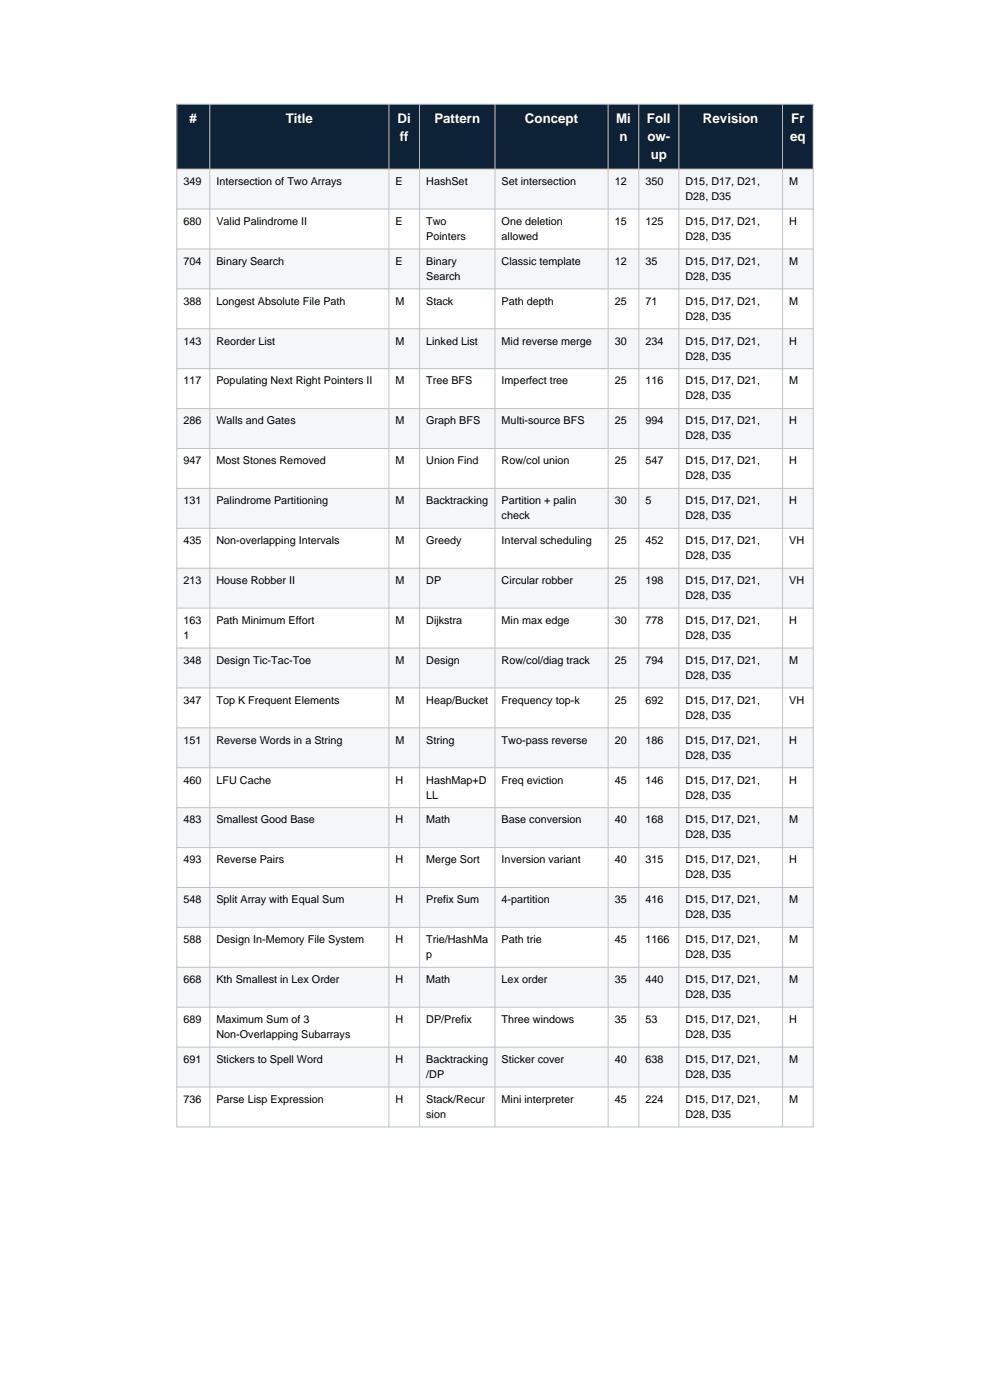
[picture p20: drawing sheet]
<svg xmlns="http://www.w3.org/2000/svg" width="210mm" height="297mm" viewBox="0 0 210 297" stroke-linecap="round" stroke-linejoin="round" font-family="sans-serif">
<defs><g id="words">
<g font-size="2.8" fill="#fff">
<text x="40.2" y="26">#</text>
<text x="60.6" y="26">Title</text>
<text x="84.3" y="26">Di</text>
<text x="84.8" y="29.9">ff</text>
<text x="92.1" y="26">Pattern</text>
<text x="111.4" y="26">Concept</text>
<text x="130.7" y="26">Mi</text>
<text x="131.4" y="29.9">n</text>
<text x="137.2" y="26">Foll</text>
<text x="137.3" y="29.9">ow-</text>
<text x="149.1" y="26">Revision</text>
<text x="167.6" y="29.9">eq</text>
<text x="167.8" y="26">Fr</text>
<text x="138" y="33.8">up</text>
</g>
<g font-size="2.3">
<text x="38.9" y="39.2">349</text>
<text x="45.9" y="39.2">Intersection of Two Arrays</text>
<text x="83.9" y="39.2">E</text>
<text x="90.4" y="39.2">HashSet</text>
<text x="106.4" y="39.2">Set intersection</text>
<text x="130.4" y="39.2">12</text>
<text x="136.9" y="39.2">350</text>
<text x="145.4" y="39.2">D15, D17, D21,</text>
<text x="167.4" y="39.2">M</text>
<text x="38.9" y="47.7">680</text>
<text x="45.9" y="47.7">Valid Palindrome II</text>
<text x="83.9" y="47.7">E</text>
<text x="90.4" y="47.7">Two</text>
<text x="106.4" y="47.7">One deletion</text>
<text x="130.4" y="47.7">15</text>
<text x="136.9" y="47.7">125</text>
<text x="145.4" y="42.4">D28, D35</text>
<text x="145.4" y="47.7">D15, D17, D21,</text>
<text x="167.4" y="47.7">H</text>
<text x="90.4" y="50.9">Pointers</text>
<text x="106.4" y="50.9">allowed</text>
<text x="145.4" y="50.9">D28, D35</text>
<text x="38.9" y="56.2">704</text>
<text x="45.9" y="56.2">Binary Search</text>
<text x="83.9" y="56.2">E</text>
<text x="90.4" y="56.2">Binary</text>
<text x="90.4" y="59.3">Search</text>
<text x="106.4" y="56.2">Classic template</text>
<text x="130.4" y="56.2">12</text>
<text x="136.9" y="56.2">35</text>
<text x="145.4" y="56.2">D15, D17, D21,</text>
<text x="145.4" y="59.3">D28, D35</text>
<text x="167.4" y="56.2">M</text>
<text x="38.9" y="64.6">388</text>
<text x="45.9" y="64.6">Longest Absolute File Path</text>
<text x="83.9" y="64.6">M</text>
<text x="90.4" y="64.6">Stack</text>
<text x="106.4" y="64.6">Path depth</text>
<text x="130.4" y="64.6">25</text>
<text x="136.9" y="64.6">71</text>
<text x="145.4" y="64.6">D15, D17, D21,</text>
<text x="167.4" y="64.6">M</text>
<text x="145.4" y="67.8">D28, D35</text>
<text x="38.9" y="73.1">143</text>
<text x="45.9" y="73.1">Reorder List</text>
<text x="83.9" y="73.1">M</text>
<text x="90.4" y="73.1">Linked List</text>
<text x="106.4" y="73.1">Mid reverse merge</text>
<text x="130.4" y="73.1">30</text>
<text x="136.9" y="73.1">234</text>
<text x="145.4" y="73.1">D15, D17, D21,</text>
<text x="145.4" y="76.3">D28, D35</text>
<text x="167.4" y="73.1">H</text>
<text x="38.9" y="81.6">117</text>
<text x="45.9" y="81.6">Populating Next Right Pointers II</text>
<text x="83.9" y="81.6">M</text>
<text x="90.4" y="81.6">Tree BFS</text>
<text x="106.4" y="81.6">Imperfect tree</text>
<text x="130.4" y="81.6">25</text>
<text x="136.9" y="81.6">116</text>
<text x="145.4" y="81.6">D15, D17, D21,</text>
<text x="167.4" y="81.6">M</text>
<text x="145.4" y="84.7">D28, D35</text>
<text x="38.9" y="90">286</text>
<text x="45.9" y="90">Walls and Gates</text>
<text x="83.9" y="90">M</text>
<text x="90.4" y="90">Graph BFS</text>
<text x="106.4" y="90">Multi-source BFS</text>
<text x="130.4" y="90">25</text>
<text x="136.9" y="90">994</text>
<text x="145.4" y="90">D15, D17, D21,</text>
<text x="145.4" y="93.2">D28, D35</text>
<text x="167.4" y="90">H</text>
<text x="38.9" y="98.5">947</text>
<text x="45.9" y="98.5">Most Stones Removed</text>
<text x="83.9" y="98.5">M</text>
<text x="90.4" y="98.5">Union Find</text>
<text x="106.4" y="98.5">Row/col union</text>
<text x="130.4" y="98.5">25</text>
<text x="136.9" y="98.5">547</text>
<text x="145.4" y="98.5">D15, D17, D21,</text>
<text x="145.4" y="101.7">D28, D35</text>
<text x="167.4" y="98.5">H</text>
<text x="38.9" y="107">131</text>
<text x="45.9" y="107">Palindrome Partitioning</text>
<text x="83.9" y="107">M</text>
<text x="90.4" y="107">Backtracking</text>
<text x="106.4" y="107">Partition + palin</text>
<text x="130.4" y="107">30</text>
<text x="136.9" y="107">5</text>
<text x="145.4" y="107">D15, D17, D21,</text>
<text x="167.4" y="107">H</text>
<text x="106.4" y="110.1">check</text>
<text x="145.4" y="110.1">D28, D35</text>
<text x="38.9" y="115.4">435</text>
<text x="45.9" y="115.4">Non-overlapping Intervals</text>
<text x="83.9" y="115.4">M</text>
<text x="90.4" y="115.4">Greedy</text>
<text x="106.4" y="115.4">Interval scheduling</text>
<text x="130.4" y="115.4">25</text>
<text x="136.9" y="115.4">452</text>
<text x="145.4" y="115.4">D15, D17, D21,</text>
<text x="145.4" y="118.6">D28, D35</text>
<text x="167.4" y="115.4">VH</text>
<text x="38.9" y="123.9">213</text>
<text x="45.9" y="123.9">House Robber II</text>
<text x="83.9" y="123.9">M</text>
<text x="90.4" y="123.9">DP</text>
<text x="106.4" y="123.9">Circular robber</text>
<text x="130.4" y="123.9">25</text>
<text x="136.9" y="123.9">198</text>
<text x="145.4" y="123.9">D15, D17, D21,</text>
<text x="167.4" y="123.9">VH</text>
<text x="145.4" y="127.1">D28, D35</text>
<text x="38.9" y="132.4">163</text>
<text x="38.9" y="135.5">1</text>
<text x="45.9" y="132.4">Path Minimum Effort</text>
<text x="83.9" y="132.4">M</text>
<text x="90.4" y="132.4">Dijkstra</text>
<text x="106.4" y="132.4">Min max edge</text>
<text x="130.4" y="132.4">30</text>
<text x="136.9" y="132.4">778</text>
<text x="145.4" y="132.4">D15, D17, D21,</text>
<text x="145.4" y="135.5">D28, D35</text>
<text x="167.4" y="132.4">H</text>
<text x="38.9" y="140.8">348</text>
<text x="45.9" y="140.8">Design Tic-Tac-Toe</text>
<text x="83.9" y="140.8">M</text>
<text x="90.4" y="140.8">Design</text>
<text x="106.4" y="140.8">Row/col/diag track</text>
<text x="130.4" y="140.8">25</text>
<text x="136.9" y="140.8">794</text>
<text x="145.4" y="140.8">D15, D17, D21,</text>
<text x="167.4" y="140.8">M</text>
<text x="38.9" y="149.3">347</text>
<text x="45.9" y="149.3">Top K Frequent Elements</text>
<text x="83.9" y="149.3">M</text>
<text x="90.4" y="149.3">Heap/Bucket</text>
<text x="106.4" y="149.3">Frequency top-k</text>
<text x="130.4" y="149.3">25</text>
<text x="136.9" y="149.3">692</text>
<text x="145.4" y="144">D28, D35</text>
<text x="145.4" y="149.3">D15, D17, D21,</text>
<text x="167.4" y="149.3">VH</text>
<text x="145.4" y="152.5">D28, D35</text>
<text x="38.9" y="157.8">151</text>
<text x="45.9" y="157.8">Reverse Words in a String</text>
<text x="83.9" y="157.8">M</text>
<text x="90.4" y="157.8">String</text>
<text x="106.4" y="157.8">Two-pass reverse</text>
<text x="130.4" y="157.8">20</text>
<text x="136.9" y="157.8">186</text>
<text x="145.4" y="157.8">D15, D17, D21,</text>
<text x="145.4" y="160.9">D28, D35</text>
<text x="167.4" y="157.8">H</text>
<text x="38.9" y="166.2">460</text>
<text x="45.9" y="166.2">LFU Cache</text>
<text x="83.9" y="166.2">H</text>
<text x="90.4" y="166.2">HashMap+D</text>
<text x="106.4" y="166.2">Freq eviction</text>
<text x="130.4" y="166.2">45</text>
<text x="136.9" y="166.2">146</text>
<text x="145.4" y="166.2">D15, D17, D21,</text>
<text x="167.4" y="166.2">H</text>
<text x="90.4" y="169.4">LL</text>
<text x="145.4" y="169.4">D28, D35</text>
<text x="38.9" y="174.7">483</text>
<text x="45.9" y="174.7">Smallest Good Base</text>
<text x="83.9" y="174.7">H</text>
<text x="90.4" y="174.7">Math</text>
<text x="106.4" y="174.7">Base conversion</text>
<text x="130.4" y="174.7">40</text>
<text x="136.9" y="174.7">168</text>
<text x="145.4" y="174.7">D15, D17, D21,</text>
<text x="145.4" y="177.9">D28, D35</text>
<text x="167.4" y="174.7">M</text>
<text x="38.9" y="183.2">493</text>
<text x="45.9" y="183.2">Reverse Pairs</text>
<text x="83.9" y="183.2">H</text>
<text x="90.4" y="183.2">Merge Sort</text>
<text x="106.4" y="183.2">Inversion variant</text>
<text x="130.4" y="183.2">40</text>
<text x="136.9" y="183.2">315</text>
<text x="145.4" y="183.2">D15, D17, D21,</text>
<text x="167.4" y="183.2">H</text>
<text x="38.9" y="191.6">548</text>
<text x="45.9" y="191.6">Split Array with Equal Sum</text>
<text x="83.9" y="191.6">H</text>
<text x="90.4" y="191.6">Prefix Sum</text>
<text x="106.4" y="191.6">4-partition</text>
<text x="130.4" y="191.6">35</text>
<text x="136.9" y="191.6">416</text>
<text x="145.4" y="186.3">D28, D35</text>
<text x="145.4" y="191.6">D15, D17, D21,</text>
<text x="167.4" y="191.6">M</text>
<text x="145.4" y="194.8">D28, D35</text>
<text x="38.9" y="200.1">588</text>
<text x="45.9" y="200.1">Design In-Memory File System</text>
<text x="83.9" y="200.1">H</text>
<text x="90.4" y="200.1">Trie/HashMa</text>
<text x="90.4" y="203.3">p</text>
<text x="106.4" y="200.1">Path trie</text>
<text x="130.4" y="200.1">45</text>
<text x="136.9" y="200.1">1166</text>
<text x="145.4" y="200.1">D15, D17, D21,</text>
<text x="145.4" y="203.3">D28, D35</text>
<text x="167.4" y="200.1">M</text>
<text x="38.9" y="208.6">668</text>
<text x="45.9" y="208.6">Kth Smallest in Lex Order</text>
<text x="83.9" y="208.6">H</text>
<text x="90.4" y="208.6">Math</text>
<text x="106.4" y="208.6">Lex order</text>
<text x="130.4" y="208.6">35</text>
<text x="136.9" y="208.6">440</text>
<text x="145.4" y="208.6">D15, D17, D21,</text>
<text x="167.4" y="208.6">M</text>
<text x="145.4" y="211.7">D28, D35</text>
<text x="38.9" y="217">689</text>
<text x="45.9" y="217">Maximum Sum of 3</text>
<text x="45.9" y="220.2">Non-Overlapping Subarrays</text>
<text x="83.9" y="217">H</text>
<text x="90.4" y="217">DP/Prefix</text>
<text x="106.4" y="217">Three windows</text>
<text x="130.4" y="217">35</text>
<text x="136.9" y="217">53</text>
<text x="145.4" y="217">D15, D17, D21,</text>
<text x="145.4" y="220.2">D28, D35</text>
<text x="167.4" y="217">H</text>
<text x="38.9" y="225.5">691</text>
<text x="45.9" y="225.5">Stickers to Spell Word</text>
<text x="83.9" y="225.5">H</text>
<text x="90.4" y="225.5">Backtracking</text>
<text x="106.4" y="225.5">Sticker cover</text>
<text x="130.4" y="225.5">40</text>
<text x="136.9" y="225.5">638</text>
<text x="145.4" y="225.5">D15, D17, D21,</text>
<text x="167.4" y="225.5">M</text>
<text x="38.9" y="234">736</text>
<text x="45.9" y="234">Parse Lisp Expression</text>
<text x="83.9" y="234">H</text>
<text x="90.4" y="228.7">/DP</text>
<text x="90.4" y="234">Stack/Recur</text>
<text x="106.4" y="234">Mini interpreter</text>
<text x="130.4" y="234">45</text>
<text x="136.9" y="234">224</text>
<text x="145.4" y="228.7">D28, D35</text>
<text x="145.4" y="234">D15, D17, D21,</text>
<text x="167.4" y="234">M</text>
<text x="90.4" y="237.1">sion</text>
<text x="145.4" y="237.1">D28, D35</text>
</g>
</g></defs>
<path d="M37.5 22.1h135v13.8h-135z" fill-rule="evenodd" fill="#0d2137"/>
<path d="M37.5 35.9h135v8.4h-135z" fill-rule="evenodd" fill="#f4f6f7"/>
<path d="M37.5 44.3h135v8.5h-135z" fill-rule="evenodd" fill="#fff"/>
<path d="M37.5 52.8h135v8.5h-135z" fill-rule="evenodd" fill="#f4f6f7"/>
<path d="M37.5 61.3h135v8.4h-135z" fill-rule="evenodd" fill="#fff"/>
<path d="M37.5 69.7h135v8.5h-135z" fill-rule="evenodd" fill="#f4f6f7"/>
<path d="M37.5 78.2h135v8.5h-135z" fill-rule="evenodd" fill="#fff"/>
<path d="M37.5 86.7h135v8.4h-135z" fill-rule="evenodd" fill="#f4f6f7"/>
<path d="M37.5 95.1h135v8.5h-135z" fill-rule="evenodd" fill="#fff"/>
<path d="M37.5 103.6h135v8.5h-135z" fill-rule="evenodd" fill="#f4f6f7"/>
<path d="M37.5 112.1h135v8.4h-135z" fill-rule="evenodd" fill="#fff"/>
<path d="M37.5 120.5h135v8.5h-135z" fill-rule="evenodd" fill="#f4f6f7"/>
<path d="M37.5 129h135v8.5h-135z" fill-rule="evenodd" fill="#fff"/>
<path d="M37.5 137.5h135v8.4h-135z" fill-rule="evenodd" fill="#f4f6f7"/>
<path d="M37.5 145.9h135v8.5h-135z" fill-rule="evenodd" fill="#fff"/>
<path d="M37.5 154.4h135v8.5h-135z" fill-rule="evenodd" fill="#f4f6f7"/>
<path d="M37.5 162.9h135v8.4h-135z" fill-rule="evenodd" fill="#fff"/>
<path d="M37.5 171.3h135v8.5h-135z" fill-rule="evenodd" fill="#f4f6f7"/>
<path d="M37.5 179.8h135v8.5h-135z" fill-rule="evenodd" fill="#fff"/>
<path d="M37.5 188.3h135v8.4h-135z" fill-rule="evenodd" fill="#f4f6f7"/>
<path d="M37.5 196.7h135v8.5h-135z" fill-rule="evenodd" fill="#fff"/>
<path d="M37.5 205.2h135v8.5h-135z" fill-rule="evenodd" fill="#f4f6f7"/>
<path d="M37.5 213.7h135v8.4h-135z" fill-rule="evenodd" fill="#fff"/>
<path d="M37.5 222.1h135v8.5h-135z" fill-rule="evenodd" fill="#f4f6f7"/>
<path d="M37.5 230.6h135v8.5h-135z" fill-rule="evenodd" fill="#fff"/>
<g fill="none" stroke="#bdc3c7" stroke-width=".21">
<path d="M37.5 22.1h135v217h-135zM37.5 35.9h135M44.5 22.1v217M82.5 22.1v217M89 22.1v217M105 22.1v217M129 22.1v217M135.5 22.1v217M144 22.1v217M166 22.1v217M37.5 44.3h135M37.5 52.8h135"/>
<path d="M37.5 61.3h135M37.5 69.7h135M37.5 78.2h135M37.5 86.7h135M37.5 95.1h135M37.5 103.6h135M37.5 112.1h135M37.5 120.5h135M37.5 129h135M37.5 137.5h135M37.5 145.9h135M37.5 154.4h135"/>
<path d="M37.5 162.9h135M37.5 171.3h135M37.5 179.8h135M37.5 188.3h135M37.5 196.7h135M37.5 205.2h135M37.5 213.7h135M37.5 222.1h135M37.5 230.6h135"/>
</g>
<use href="#words"/>
</svg>
